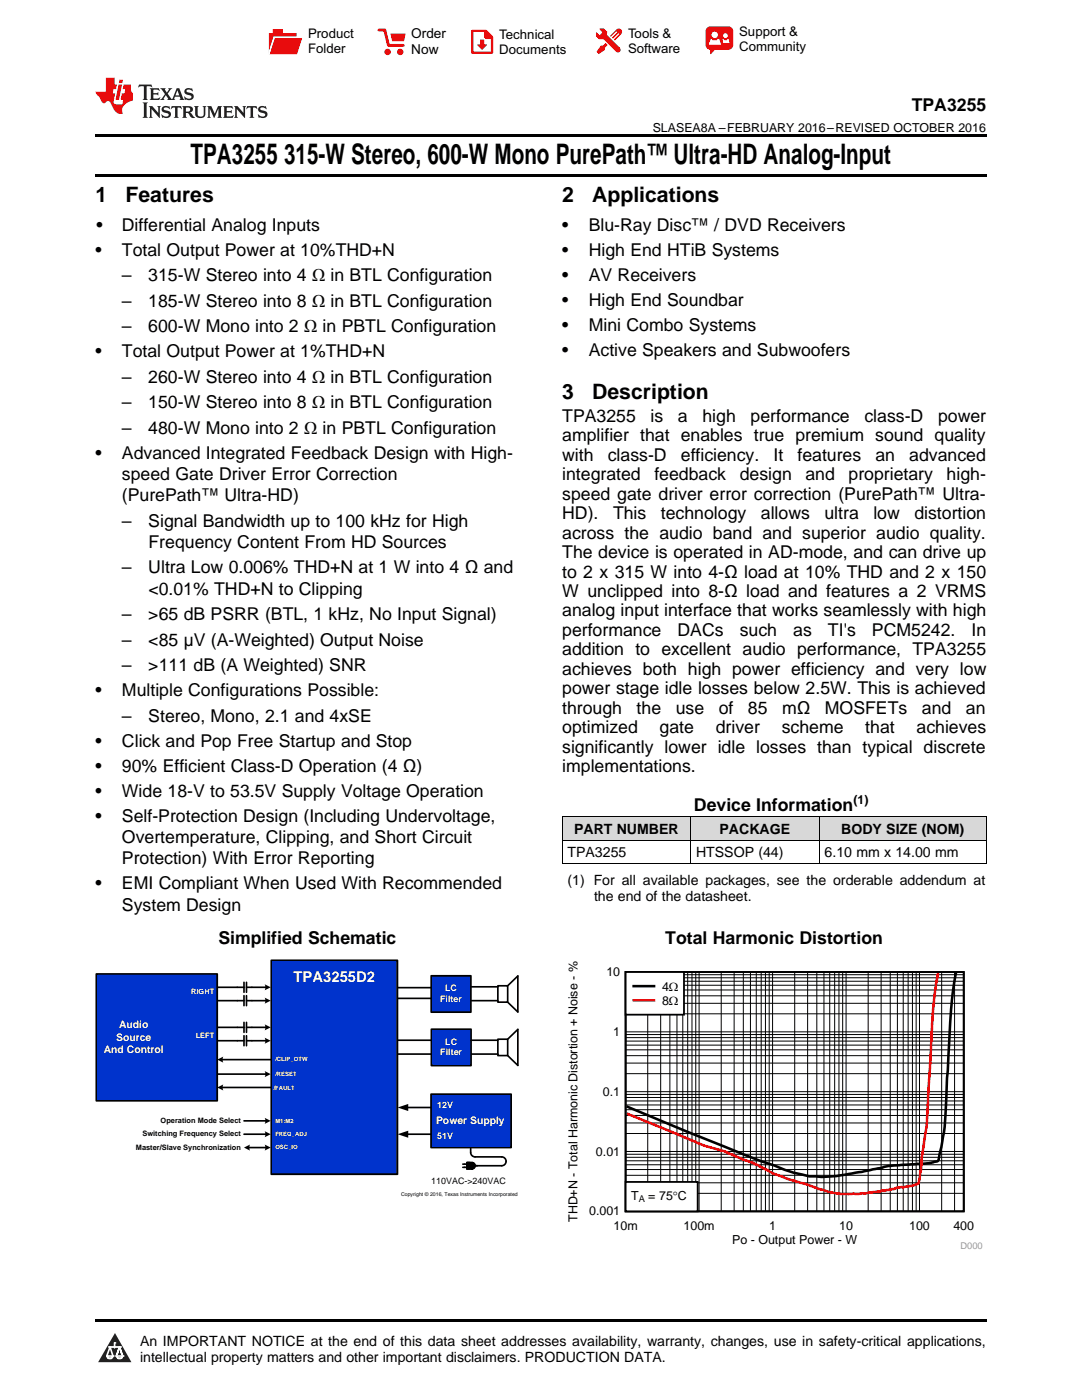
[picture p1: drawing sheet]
<svg xmlns="http://www.w3.org/2000/svg" width="216mm" height="279mm" viewBox="0 0 216 279" stroke-linecap="round" stroke-linejoin="round" font-family="sans-serif">
<defs><g id="words">
<g font-size="5.6">
<text x="38" y="32.8">TPA3255</text>
<text x="56.7" y="32.8">315-W Stereo, 600-W Mono PurePath™ Ultra-HD Analog-Input</text>
</g>
<g font-size="4.2">
<text x="19" y="40.4">1</text>
<text x="25" y="40.4">Features</text>
<text x="112.2" y="40.4">2</text>
<text x="118.2" y="40.4">Applications</text>
<text x="112.2" y="79.6">3</text>
<text x="118.2" y="79.6">Description</text>
</g>
<g font-size="3.5">
<text x="181.9" y="22.2">TPA3255</text>
<text x="19.2" y="46.1">•</text>
<text x="24.3" y="46.1">Differential Analog Inputs</text>
<text x="112.2" y="46.1">•</text>
<text x="117.5" y="46.1">Blu-Ray Disc™ / DVD Receivers</text>
<text x="19" y="51.1">•</text>
<text x="24.3" y="51.1">Total Output Power at 10%THD+N</text>
<text x="112.2" y="51.1">•</text>
<text x="117.5" y="51.1">High End HTiB Systems</text>
<text x="24.3" y="56.2">–</text>
<text x="29.6" y="56.2">315-W Stereo into 4 Ω in BTL Configuration</text>
<text x="112.2" y="56.1">•</text>
<text x="117.5" y="56.1">AV Receivers</text>
<text x="24.3" y="61.2">–</text>
<text x="29.6" y="61.2">185-W Stereo into 8 Ω in BTL Configuration</text>
<text x="112.2" y="61.1">•</text>
<text x="117.5" y="61.1">High End Soundbar</text>
<text x="19" y="71.3">•</text>
<text x="24.3" y="66.3">–</text>
<text x="24.3" y="71.3">Total Output Power at 1%THD+N</text>
<text x="29.6" y="66.3">600-W Mono into 2 Ω in PBTL Configuration</text>
<text x="112.2" y="66.1">•</text>
<text x="112.2" y="71.1">•</text>
<text x="117.5" y="66.1">Mini Combo Systems</text>
<text x="117.5" y="71.1">Active Speakers and Subwoofers</text>
<text x="24.3" y="76.4">–</text>
<text x="29.6" y="76.4">260-W Stereo into 4 Ω in BTL Configuration</text>
<text x="24.3" y="81.5">–</text>
<text x="29.6" y="81.5">150-W Stereo into 8 Ω in BTL Configuration</text>
<text x="24.3" y="86.6">–</text>
<text x="29.6" y="86.6">480-W Mono into 2 Ω in PBTL Configuration</text>
<text x="112.2" y="84.2">TPA3255</text>
<text x="112.2" y="88.1">amplifier that enables true premium sound quality</text>
<text x="129.8" y="84.2">is</text>
<text x="135.3" y="84.2">a</text>
<text x="140.2" y="84.2">high</text>
<text x="149.8" y="84.2">performance</text>
<text x="172.5" y="84.2">class-D</text>
<text x="187.2" y="84.2">power</text>
<text x="19" y="91.6">•</text>
<text x="24.3" y="91.6">Advanced Integrated Feedback Design with High-</text>
<text x="24.3" y="95.8">speed Gate Driver Error Correction</text>
<text x="112.2" y="92">with</text>
<text x="112.2" y="95.8">integrated</text>
<text x="121.3" y="92">class-D</text>
<text x="130.6" y="95.8">feedback</text>
<text x="135.9" y="92">efficiency.</text>
<text x="147.6" y="95.8">design</text>
<text x="154.4" y="92">It</text>
<text x="159.1" y="92">features</text>
<text x="160.7" y="95.8">and</text>
<text x="169.3" y="95.8">proprietary</text>
<text x="174.7" y="92">an</text>
<text x="181.4" y="92">advanced</text>
<text x="188.9" y="95.8">high-</text>
<text x="24.3" y="100">(PurePath™ Ultra-HD)</text>
<text x="112.2" y="99.7">speed gate driver error correction (PurePath™ Ultra-</text>
<text x="24.3" y="105.1">–</text>
<text x="29.6" y="105.1">Signal Bandwidth up to 100 kHz for High</text>
<text x="112.2" y="103.6">HD).</text>
<text x="112.2" y="107.5">across the audio band and superior audio quality.</text>
<text x="122.3" y="103.6">This</text>
<text x="131.9" y="103.6">technology</text>
<text x="151.8" y="103.6">allows</text>
<text x="164.5" y="103.6">ultra</text>
<text x="174.3" y="103.6">low</text>
<text x="182.5" y="103.6">distortion</text>
<text x="29.6" y="109.4">Frequency Content From HD Sources</text>
<text x="112.2" y="111.4">The device is operated in AD-mode, and can drive up</text>
<text x="24.3" y="114.4">–</text>
<text x="29.6" y="114.4">Ultra Low 0.006% THD+N at 1 W into 4 Ω and</text>
<text x="29.6" y="118.7">&lt;0.01% THD+N to Clipping</text>
<text x="112.2" y="115.3">to 2 x 315 W into 4-Ω load at 10% THD and 2 x 150</text>
<text x="112.2" y="119.1">W unclipped into 8-Ω load and features a 2 VRMS</text>
<text x="24.3" y="123.8">–</text>
<text x="29.6" y="123.8">&gt;65 dB PSRR (BTL, 1 kHz, No Input Signal)</text>
<text x="112.2" y="123">analog input interface that works seamlessly with high</text>
<text x="24.3" y="128.8">–</text>
<text x="29.6" y="128.8">&lt;85 µV (A-Weighted) Output Noise</text>
<text x="112.2" y="126.9">performance</text>
<text x="112.2" y="130.8">addition to excellent audio performance, TPA3255</text>
<text x="135.2" y="126.9">DACs</text>
<text x="147.6" y="126.9">such</text>
<text x="158.3" y="126.9">as</text>
<text x="165.2" y="126.9">TI's</text>
<text x="174" y="126.9">PCM5242.</text>
<text x="193.9" y="126.9">In</text>
<text x="24.3" y="133.9">–</text>
<text x="29.6" y="133.9">&gt;111 dB (A Weighted) SNR</text>
<text x="112.2" y="134.7">achieves both high power efficiency and very low</text>
<text x="19" y="138.9">•</text>
<text x="24.3" y="138.9">Multiple Configurations Possible:</text>
<text x="112.2" y="138.5">power stage idle losses below 2.5W. This is achieved</text>
<text x="112.2" y="142.4">through</text>
<text x="127" y="142.4">the</text>
<text x="134.8" y="142.4">use</text>
<text x="143.4" y="142.4">of</text>
<text x="149.2" y="142.4">85</text>
<text x="156.1" y="142.4">mΩ</text>
<text x="164.6" y="142.4">MOSFETs</text>
<text x="183.9" y="142.4">and</text>
<text x="192.7" y="142.4">an</text>
<text x="19" y="149">•</text>
<text x="24.3" y="144">–</text>
<text x="24.3" y="149">Click and Pop Free Startup and Stop</text>
<text x="29.6" y="144">Stereo, Mono, 2.1 and 4xSE</text>
<text x="112.2" y="146.3">optimized</text>
<text x="131.6" y="146.3">gate</text>
<text x="142.8" y="146.3">driver</text>
<text x="156" y="146.3">scheme</text>
<text x="172.7" y="146.3">that</text>
<text x="182.9" y="146.3">achieves</text>
<text x="19" y="154">•</text>
<text x="24.3" y="154">90% Efficient Class-D Operation (4 Ω)</text>
<text x="112.2" y="150.2">significantly lower idle losses than typical discrete</text>
<text x="112.2" y="154.1">implementations.</text>
<text x="19" y="159">•</text>
<text x="24.3" y="159">Wide 18-V to 53.5V Supply Voltage Operation</text>
<text x="138.5" y="161.8">Device Information</text>
<text x="19" y="164">•</text>
<text x="24.3" y="164">Self-Protection Design (Including Undervoltage,</text>
<text x="24.3" y="168.3">Overtemperature, Clipping, and Short Circuit</text>
<text x="24.3" y="172.5">Protection) With Error Reporting</text>
<text x="19" y="177.5">•</text>
<text x="24.3" y="177.5">EMI Compliant When Used With Recommended</text>
<text x="24.3" y="181.8">System Design</text>
<text x="43.6" y="188.5">Simplified Schematic</text>
<text x="132.8" y="188.5">Total Harmonic Distortion</text>
</g>
<text font-size="3" fill="#fff" x="58.6" y="196">TPA3255D2</text>
<g font-size="2.8">
<text x="114.5" y="166.4">PART NUMBER</text>
<text x="143.6" y="166.4">PACKAGE</text>
<text x="167.9" y="166.4">BODY SIZE (NOM)</text>
<text x="113.2" y="171.1">TPA3255</text>
<text x="138.9" y="171.1">HTSSOP (44)</text>
<text x="164.5" y="171.1">6.10 mm x 14.00 mm</text>
<text x="113.2" y="176.6">(1) For all available packages, see the orderable addendum at</text>
<text x="118.5" y="179.8">the end of the datasheet.</text>
<text x="27.9" y="268.6">An IMPORTANT NOTICE at the end of this data sheet addresses availability, warranty, changes, use in safety-critical applications,</text>
<text x="27.9" y="271.8">intellectual property matters and other important disclaimers. PRODUCTION DATA.</text>
</g>
<g font-size="2.7">
<text x="82.1" y="7.7">Order</text>
<text x="82.1" y="10.7">Now</text>
</g>
<g font-size="2.6">
<text x="61.5" y="7.6">Product</text>
<text x="61.5" y="10.6">Folder</text>
<text x="99.6" y="7.8">Technical</text>
<text x="99.6" y="10.8">Documents</text>
<text x="125.3" y="7.6">Tools &amp;</text>
<text x="125.3" y="10.6">Software</text>
<text x="147.5" y="7.2">Support &amp;</text>
<text x="147.5" y="10.2">Community</text>
</g>
<g font-size="2.5">
<text x="130.2" y="26.3">SLASEA8A –FEBRUARY 2016–REVISED OCTOBER 2016</text>
<text x="170.3" y="160.4">(1)</text>
<text x="121" y="194.8">10</text>
<text x="132.1" y="197.7">4:</text>
<text x="132.1" y="200.5">8:</text>
<text x="122.4" y="206.7">1</text>
<text x="120.3" y="218.7">0.1</text>
<text x="118.9" y="230.6">0.01</text>
<text x="125.9" y="239.5">T</text>
<text x="129.4" y="239.5">= 75</text>
<text x="134.3" y="239.5">q</text>
<text x="135.3" y="239.5">C</text>
<text x="115.3" y="243.9" transform="rotate(-90 115.3 243.9)">THD+N - Total Harmonic Distortion + Noise - %</text>
<text x="117.5" y="242.6">0.001</text>
<text x="122.4" y="245.4">10m</text>
<text x="136.4" y="245.4">100m</text>
<text x="153.5" y="245.4">1</text>
<text x="167.4" y="245.4">10</text>
<text x="181.4" y="245.4">100</text>
<text x="190.2" y="245.4">400</text>
<text x="146.1" y="248.2">Po - Output Power - W</text>
</g>
<g font-size="2.1" fill="#fff">
<text x="23.2" y="207.7">Source</text>
<text x="23.8" y="205.2">Audio</text>
<text x="20.7" y="210.1">And Control</text>
<text x="87" y="224.3">Power Supply</text>
</g>
<text font-size="1.9" x="127.4" y="239.9">A</text>
<text font-size="1.9" fill="#999" x="191.7" y="249.3">D000</text>
<g font-size="1.8" fill="#fff">
<text x="88.8" y="197.8">LC</text>
<text x="87.8" y="200">Filter</text>
<text x="88.9" y="208.5">LC</text>
<text x="87.9" y="210.6">Filter</text>
<text x="87.2" y="221.1">12V</text>
<text x="87.2" y="227.2">51V</text>
</g>
<text font-size="1.8" x="86.1" y="236.2">110VAC-&gt;240VAC</text>
<g font-size="1.5" fill="#fff">
<text x="38.2" y="198.4">RIGHT</text>
<text x="39.1" y="207.3">LEFT</text>
</g>
<g font-size="1.5">
<text x="28.4" y="226.8">Switching Frequency Select</text>
<text x="32" y="224.1">Operation Mode Select</text>
<text x="27.1" y="229.5">Master/Slave Synchronization</text>
</g>
<g font-size="1.2" fill="#fff">
<text x="54.9" y="214.8">/RESET</text>
<text x="54.9" y="211.8">/CLIP_OTW</text>
<text x="54.6" y="217.5">/FAULT</text>
<text x="54.9" y="224">M1:M2</text>
<text x="54.9" y="226.7">FREQ_ADJ</text>
<text x="54.9" y="229.4">OSC_IO</text>
</g>
<text font-size="1" x="80" y="238.6">Copyright © 2016, Texas Instruments Incorporated</text>
</g></defs>
<g fill="#d8d8d8">
<path d="M112.2 163.1h25.6v4.6h-25.6z"/>
<path d="M137.8 163.1h25.7v4.6h-25.7z"/>
<path d="M163.5 163.1h33.3v4.6h-33.3z"/>
</g>
<path d="M22.9 266l3.3 5.9h-6.6z" fill="#231f20"/>
<path d="M21.3 270.6h1.2l-.3 .5h-.3a.53 .53 0 0 1-.6-.5z" fill-rule="evenodd" fill="#fff"/>
<path d="M21.3 270.6h1.2l-.3 .5h-.3a.53 .53 0 0 1-.6-.5z" fill="none" stroke="#231f20" stroke-width=".33"/>
<path d="M21.3 270.6l1.2 .1-.3 .4h-.5z" fill="none" stroke="#fff" stroke-width=".33"/>
<path d="M22.9 268.9h.1" fill="none" stroke="#fff" stroke-width=".33"/>
<path d="M22.9 268v.9z" fill="#fff"/>
<path d="M22.9 268v.9z" fill="none" stroke="#fff" stroke-width=".33"/>
<circle cx="22.9" cy="268" r=".16" fill="#fff"/>
<path d="M21.8 268.8h.1" fill="none" stroke="#fff" stroke-width=".33"/>
<path d="M21.8 268.8h2.2z" fill="#fff"/>
<path d="M21.8 268.8h2.2z" fill="none" stroke="#fff" stroke-width=".33"/>
<circle cx="24" cy="268.8" r=".16" fill="#fff"/>
<path d="M23.2 270.6h.1" fill="none" stroke="#fff" stroke-width=".33"/>
<path d="M23.8 268.8l-.6 1.8z" fill="#fff"/>
<path d="M23.8 268.8l-.6 1.8z" fill="none" stroke="#fff" stroke-width=".33"/>
<path d="M23.8 268.8l.7 1.8z" fill="#fff"/>
<path d="M23.8 268.8l.7 1.8z" fill="none" stroke="#fff" stroke-width=".33"/>
<path d="M24.4 270.6h.1" fill="none" stroke="#fff" stroke-width=".33"/>
<circle cx="21.3" cy="270.6" r=".16" fill="#fff"/>
<path d="M22 268.8l-.7 1.8z" fill="#fff"/>
<path d="M22 268.8l-.7 1.8z" fill="none" stroke="#fff" stroke-width=".33"/>
<path d="M22 268.8l.5 1.8z" fill="#fff"/>
<path d="M22 268.8l.5 1.8z" fill="none" stroke="#fff" stroke-width=".33"/>
<circle cx="22.5" cy="270.6" r=".16" fill="#fff"/>
<path d="M23.3 270.6h1.2a.63 .63 0 0 1-.6 .5 .63 .63 0 0 1-.6-.5z" fill-rule="evenodd" fill="#fff"/>
<path d="M23.3 270.6h1.2a.63 .63 0 0 1-.6 .5 .63 .63 0 0 1-.6-.5z" fill="none" stroke="#231f20" stroke-width=".33"/>
<path d="M23.3 270.6h1.2l-.4 .5h-.5z" fill="none" stroke="#fff" stroke-width=".33"/>
<path d="M23.2 270.6h.1" fill="none" stroke="#fff" stroke-width=".33"/>
<circle cx="24.5" cy="270.6" r=".16" fill="#fff"/>
<path d="M19 263.2h177.8v.5h-177.8z" fill="#000"/>
<path d="M112.9 191.9h83.1v57.4h-83.1z" fill-rule="evenodd" fill="#fff"/>
<path d="M124.8 194h67.5v47.8h-67.5z" fill="none" stroke="#000" stroke-width=".36"/>
<g fill="none" stroke="#000" stroke-width=".2">
<path d="M124.8 198.7h67.5M124.8 197.6h67.5M124.8 196.6h67.5M124.8 195.8h67.5M124.8 195.1h67.5M124.8 194.5h67.5M129.2 194v47.8M131.8 194v47.8M133.7 194v47.8M135.1 194v47.8M136.2 194v47.8M137.2 194v47.8"/>
<path d="M138.1 194v47.8M138.8 194v47.8M139.5 194v47.8M143.9 194v47.8M146.5 194v47.8M148.3 194v47.8M149.7 194v47.8M150.9 194v47.8M151.9 194v47.8M152.7 194v47.8M153.5 194v47.8M154.2 194v47.8"/>
<path d="M158.6 194v47.8M161.2 194v47.8M163 194v47.8M164.4 194v47.8M165.6 194v47.8M166.5 194v47.8M167.4 194v47.8M168.1 194v47.8M168.8 194v47.8M173.2 194v47.8M175.8 194v47.8M177.6 194v47.8"/>
<path d="M179.1 194v47.8M180.2 194v47.8M181.2 194v47.8M182.1 194v47.8M182.8 194v47.8M183.5 194v47.8M187.9 194v47.8M190.5 194v47.8M192.3 194v47.8M124.8 219.7h67.5M124.8 219h67.5M124.8 218.4h67.5"/>
<path d="M124.8 217.9h67.5M124.8 214.3h67.5M124.8 212.2h67.5M124.8 210.7h67.5M124.8 209.5h67.5M124.8 208.6h67.5M124.8 207.8h67.5M124.8 207.1h67.5M124.8 206.5h67.5M124.8 205.9h67.5M124.8 202.3h67.5M124.8 200.2h67.5"/>
<path d="M124.8 238.2h67.5M124.8 236.1h67.5M124.8 234.6h67.5M124.8 233.4h67.5M124.8 232.5h67.5M124.8 231.7h67.5M124.8 231h67.5M124.8 230.4h67.5M124.8 229.8h67.5M124.8 226.2h67.5M124.8 224.1h67.5M124.8 222.6h67.5"/>
<path d="M124.8 221.5h67.5M124.8 220.5h67.5"/>
</g>
<path d="M190.8 194.2l-.6 3.2-.4 4-1 17.9a61.3 61.3 0 0 1-1.5 12.1l-.4 .4-1.1 .3-4.5 .3a29.1 29.1 0 0 0-7.7 1.1l-3.6 .7a28.1 28.1 0 0 1-8.5 .6 29.4 29.4 0 0 1-7.1-2.2 257 257 0 0 1-17.2-6.7l-12.2-5.1" fill="none" stroke="#000" stroke-width=".51"/>
<path d="M187.2 194.2l-.6 3.6-.4 3.3-.9 14.9a77.4 77.4 0 0 1-1.3 14.6l-.2 2.7-.5 2.9-.9 .4-2.2 .4h-1.2l-.7 .3-1.7 .3-4.1 .6h-2.1a12.6 12.6 0 0 1-6.2-.7l-.8-.2-1.7-.7a42.7 42.7 0 0 1-11.4-4.5l-2.5-.9-3.2-1.4-4-1.1-15.6-6.5" fill="none" stroke="#f00" stroke-width=".51"/>
<path d="M124.8 235.9h14.4v5.9h-14.4z" fill-rule="evenodd" fill="#fff"/>
<path d="M124.8 235.9h14.4v5.9h-14.4z" fill="none" stroke="#000" stroke-width=".36"/>
<path d="M124.8 194h11.7v8.5h-11.7z" fill-rule="evenodd" fill="#fff"/>
<path d="M124.8 194h11.7v8.5h-11.7z" fill="none" stroke="#000" stroke-width=".36"/>
<path d="M126.4 196.8h4.1" fill="none" stroke="#000" stroke-width=".51"/>
<path d="M126.4 199.6h4.1" fill="none" stroke="#f00" stroke-width=".51"/>
<path d="M86 218.4h16v10.6h-16z" fill-rule="evenodd" fill="#03c"/>
<path d="M79.4 199.2h6.6M86 218.4h16v10.6h-16zM81.3 221h4.7M92.3 232.3h1.7M92.3 233h1.7M93.2 232a1.82 1.82 0 0 1 1.6 .6l-.2 .3a1.95 1.95 0 0 1-1.4 .4 .99 .99 0 0 0 0-1.3zM93.2 232h1a.63 .63 0 0 1 .6 .6 .63 .63 0 0 1-.6 .7h-1zM93.2 232h1.2v1.2h-1.2zM93.9 229.2v.8a.88 .88 0 0 0 .9 .9h5.3a.88 .88 0 0 1 .9 .9 .88 .88 0 0 1-.9 .8h-6.1M94.5 232.1v1M94.6 232.2v.9M94.7 232.3v.7" fill="none" stroke="#000" stroke-width=".33"/>
<g fill="#000">
<path d="M79.3 221l2.2-.7v1.4z"/>
<path d="M93.2 232h1.2v1.2h-1.2z" fill-rule="evenodd"/>
</g>
<path d="M54.1 191.7h25.2v42.7h-25.2z" fill-rule="evenodd" fill="#03c"/>
<path d="M54.1 191.7h25.2v42.7h-25.2zM79.4 197.1h6.6" fill="none" stroke="#000" stroke-width=".33"/>
<path d="M19.2 194.4h24.2v25.3h-24.2z" fill-rule="evenodd" fill="#03c"/>
<g fill="none" stroke="#000" stroke-width=".33">
<path d="M19.2 194.4h24.2v25.3h-24.2zM43.4 197h5.3M43.4 199.7h5.3M48.7 196v2M48.7 198.7v2M49.2 196v2M49.2 198.7v2M49.2 197h3.9M49.2 199.7h3.9M99.3 196.7h2v3.3h-2zM101.3 196.7l2-1.9v7.2l-2-2M43.4 205h5.3"/>
<path d="M43.4 207.7h5.3M48.7 204v2M48.7 206.7v2M49.2 204v2M49.2 206.7v2M49.2 205h3.9M49.2 207.7h3.9M79.4 210.4h6.6M79.4 207.6h6.6M99.3 207.4h2v3.3h-2zM101.3 207.4l2-2v7.2l-2-1.9"/>
</g>
<g fill="#000">
<path d="M52.8 199.1l1.2 .6-1.2 .6 .2-.6z" fill-rule="evenodd"/>
<path d="M52.8 196.4l1.2 .6-1.2 .6 .2-.6z" fill-rule="evenodd"/>
<path d="M52.8 207.1l1.2 .6-1.2 .6 .2-.6z" fill-rule="evenodd"/>
<path d="M52.8 204.4l1.2 .6-1.2 .6 .2-.6z" fill-rule="evenodd"/>
</g>
<path d="M86 194.7h8v7.3h-8z" fill-rule="evenodd" fill="#03c"/>
<path d="M86 194.7h8v7.3h-8z" fill="none" stroke="#000" stroke-width=".33"/>
<path d="M86.1 205.4h7.9v7.3h-7.9z" fill-rule="evenodd" fill="#03c"/>
<path d="M94.1 199.7h5.2M94.1 196.9h5.2M43.4 214.4h9.7M44.3 217h9.7M44.3 211.5h9.7M86.1 205.4h7.9v7.3h-7.9zM94 210.4h5.3M94 207.6h5.3M48.7 223.7h4.4M48.7 226.4h4.4M49.6 229h3.5M81.3 226.4h4.7" fill="none" stroke="#000" stroke-width=".33"/>
<g fill="#000">
<path d="M79.3 226.4l2.2-.7v1.4z"/>
<path d="M43.4 217l1.2-.6-.2 .6 .2 .6z" fill-rule="evenodd"/>
<path d="M43.4 211.5l1.2-.6-.2 .6 .2 .6z" fill-rule="evenodd"/>
<path d="M52.8 213.8l1.2 .6-1.2 .6 .2-.6z" fill-rule="evenodd"/>
<path d="M48.7 229l1.2-.6-.2 .6 .2 .6z" fill-rule="evenodd"/>
<path d="M52.8 223.1l1.2 .6-1.2 .6 .2-.6z" fill-rule="evenodd"/>
<path d="M52.8 225.8l1.2 .6-1.2 .6 .2-.6z" fill-rule="evenodd"/>
<path d="M52.8 228.4l1.2 .6-1.2 .6 .2-.6z" fill-rule="evenodd"/>
</g>
<path d="M112.2 172.3h84.6M112.2 167.7h84.6M112.2 163h84.6M112.2 163.1v9.3M137.8 163.1v9.3M163.4 163.1v9.3M196.8 163.1v9.3" fill="none" stroke="#000" stroke-width=".2"/>
<path d="M19 34.8h177.8v.5h-177.8zM19 26.8h177.8v.6h-177.8z" fill="#000"/>
<path d="M27.7 16.9l-.1 .6 .6-.3h.5v.2v2.2l-.2 .4h1l-.2-.4v-2.2v-.2h.5l.6 .3-.2-.6zM29.9 17.6l.2 .4v1.6l-.2 .4h1.9l.1-.6a1.09 1.09 0 0 1-1.3 .1v-.6h.6l.4 .2v-.7l-.2 .2h-.8v-.6l.2-.1a1.01 1.01 0 0 1 1 .3l-.1-.6zM32 17.6l.9 1.2-1 1.2h.9l-.2-.3 .5-.7 .5 .7-.3 .3h1.7l-.2-.3 .1-.4h1l.1 .4-.2 .3h1l-.3-.4-.7-2h-.5l-1 2.2-.8-1.1 .9-1.1h-.9l.2 .2-.4 .7-.4-.7 .2-.2zM35.4 18l.4 1h-.8zM37 17.7a.66 .66 0 0 0-.2 .8 .66 .66 0 0 0 .6 .4l.7 .2 .1 .2a.8 .8 0 0 1-.7 .4 .8 .8 0 0 1-.7-.5l.1 .8 .2-.2a.94 .94 0 0 0 1.1 .1 .94 .94 0 0 0 .4-.9 1.48 1.48 0 0 0-1.3-.6v-.4a1.1 1.1 0 0 1 1.2 .2l-.2-.6-.2 .1-.5-.1zM28.5 20.4l.2 .4v2.3l-.2 .4h1l-.2-.4v-2.3l.2-.4zM29.7 21.2l.2 .4v1.5l-.2 .4h.8l-.3-.4 .1-1.3 1.6 1.8v-2l.2-.4h-.7l.2 .2v1.1l-1.2-1.3zM32.5 21.3a.66 .66 0 0 0-.2 .8 .66 .66 0 0 0 .6 .4l.6 .2 .2 .2a.8 .8 0 0 1-.8 .4 .8 .8 0 0 1-.7-.5l.2 .7 .2-.1a.94 .94 0 0 0 1 .1 .94 .94 0 0 0 .5-1 1.47 1.47 0 0 0-1.3-.6l-.1-.3a1.1 1.1 0 0 1 1.3 .2l-.2-.6-.2 .1-.5-.2zM34.3 21.2l-.2 .6a.64 .64 0 0 1 .8-.3v1.6l-.2 .4h1l-.3-.4 .1-1.6a.66 .66 0 0 1 .8 .3l-.2-.6zM36.3 21.2l.3 .4v1.5l-.3 .4h1l-.2-.2v-.7h.5l.1 .1a.8 .8 0 0 0 1.2 .7l-1-1a.62 .62 0 0 0 .6-.5 .62 .62 0 0 0-.6-.7zM37.1 21.5h.1a.48 .48 0 0 1 .6 0 .48 .48 0 0 1 .1 .6l-.2 .1-.6 .1zM38.7 21.2l.2 .2a2.29 2.29 0 0 0 .4 2 1.05 1.05 0 0 0 1.7-.7v-1.3l.2-.2h-.8l.2 .4v1.1a.61 .61 0 0 1-.6 .6 .61 .61 0 0 1-.6-.6v-1.1l.3-.4zM41.3 21.2l.3 .4v1.5l-.3 .4h.8l-.2-.4v-1.4l.8 1.9 .9-1.9v1.4l-.2 .4h.9l-.2-.4v-1.5l.2-.4h-.8l-.7 1.5-.6-1.5zM44.5 21.2l.2 .4v1.5l-.2 .4h1.9l.2-.6a1.1 1.1 0 0 1-1.4 .2v-.7h.6l.4 .2v-.6l-.2 .1-.8 .1v-.6l.2-.1a1.02 1.02 0 0 1 1.1 .2l-.2-.5zM46.7 21.2l.2 .4v1.5l-.2 .4h.8l-.3-.4 .1-1.3 1.6 1.8v-2l.2-.4h-.7l.2 .2v1.1l-1.2-1.3zM49.3 21.2l-.1 .6a.64 .64 0 0 1 .8-.3v1.6l-.3 .4h1l-.2-.4v-1.6a.66 .66 0 0 1 .8 .3l-.1-.6zM51.7 21.3a.66 .66 0 0 0-.2 .7 .66 .66 0 0 0 .7 .5l.6 .2 .1 .2a.8 .8 0 0 1-.7 .4 .8 .8 0 0 1-.7-.5l.1 .7 .2-.1a.94 .94 0 0 0 1.1 .1 .94 .94 0 0 0 .4-1 1.48 1.48 0 0 0-1.2-.6l-.1-.3a1.1 1.1 0 0 1 1.2 .2l-.2-.6-.1 .1-.6-.2z" fill="#231f20"/>
<path d="M21.1 15.5v2.8h-2v.4l.9 .9a.96 .96 0 0 0 1 1 .59 .59 0 0 1 .5-.4 .59 .59 0 0 1 .5 .3l.4 .8a1.61 1.61 0 0 0 2.1 1.3 1.63 1.63 0 0 1 1.1-2.2l.9-.3v-1.5a1.6 1.6 0 0 1-.4-1.7h-1.4l-.2 .9h.5l-.2 .8h-.5l-.2 1v.3h.5l-.2 .9h-.7a.74 .74 0 0 1-1-.6l.3-1.6h-.5l.2-.8h.5l.1-.9h-.4v-1.4zM23.7 16.9l-.7 3h.8l.6-3zM23.8 15.9l-.1 .7h.7l.2-.7z" fill="#ee1d23"/>
<g fill="#d60000">
<path d="M54.4 5.8h2v.8h2.8v4.2h-5.5v-4.2h.7z" fill-rule="evenodd"/>
<path d="M54.7 7.5h5.6l-1 3.3h-5.6z" fill-rule="evenodd"/>
</g>
<path d="M54.6 7.4h5.8l-.1 .1h-5.5l-1.1 3.3z" fill-rule="evenodd" fill="#fff"/>
<path d="M54.6 7.4h5.8l-.1 .1h-5.5l-1.1 3.3z" fill="none" stroke="#fff" stroke-width=".2"/>
<path d="M75.6 6h1.2l.7 3.1h3" fill="none" stroke="#d60000" stroke-width=".56"/>
<g fill="#d60000">
<path d="M77.9 6.7h3.1l-.4 1.5h-2.3z" fill-rule="evenodd"/>
<circle cx="77.3" cy="10.4" r=".64"/>
<circle cx="79.9" cy="10.4" r=".64"/>
</g>
<path d="M94.2 6.2h2.7l1.3 1.2v3.1h-4z" fill="none" stroke="#d60000" stroke-width=".44"/>
<g fill="#d60000">
<path d="M95.8 7.9h.8v1h.6l-1 1.1-1-1v-.1h.6z" fill-rule="evenodd"/>
<path d="M96.6 6.2h.3l1.3 1.2v.4h-1.3l-.3-.4z" fill-rule="evenodd"/>
<path d="M119.6 5.7h.9l.6 .6 .1 .7 2.5 2.5-.8 .8-2.3-2.3-1.1-.2-.6-.6v-.8l.7 .6 .5-.4v-.2l-.4-.5z" fill-rule="evenodd"/>
<path d="M119.9 9.1h.4l.5-.5 .4 .4-.5 .5v.4l-1.2 .9-.5-.5z" fill-rule="evenodd"/>
<path d="M123 5.9a.67 .67 0 0 1 .9 0 .67 .67 0 0 1 0 .9z" fill-rule="evenodd"/>
<path d="M123 5.9l.9 .9-1.2 1.2h-.2l.1-.2 .9-.9 .1-.2h-.3l-.9 1h-.2v-.2l.9-1 .1-.2h-.3l-.9 1h-.2v-.2z" fill-rule="evenodd"/>
<circle cx="123.3" cy="9.9" r=".54"/>
</g>
<path d="M121.1 6.3l-.1 .7" fill="none" stroke="#d60000" stroke-width=".2"/>
<g fill="#d60000">
<path d="M141.1 5.5l.6-.2h3.6a.95 .95 0 0 1 1 .9v2.8a.95 .95 0 0 1-1 .9h-3.6a.95 .95 0 0 1-.9-.9v-2.8z" fill-rule="evenodd"/>
<path d="M141.7 9.9h.9l-.7 .9h-.2z" fill-rule="evenodd"/>
</g>
<g fill="#fff">
<path d="M144.3 8.6h1.3z"/>
<path d="M141.8 7.8h.3l.1 .2h.8l.2-.2h.3l.4 1.1h-2.5z" fill-rule="evenodd"/>
<path d="M144.2 7.8h.2l.2 .2h.4l.2-.2h.2l.2 .8h-1.3z" fill-rule="evenodd"/>
<circle cx="142.6" cy="6.9" r=".65"/>
<circle cx="144.8" cy="7.1" r=".48"/>
</g>
<use href="#words"/>
</svg>
